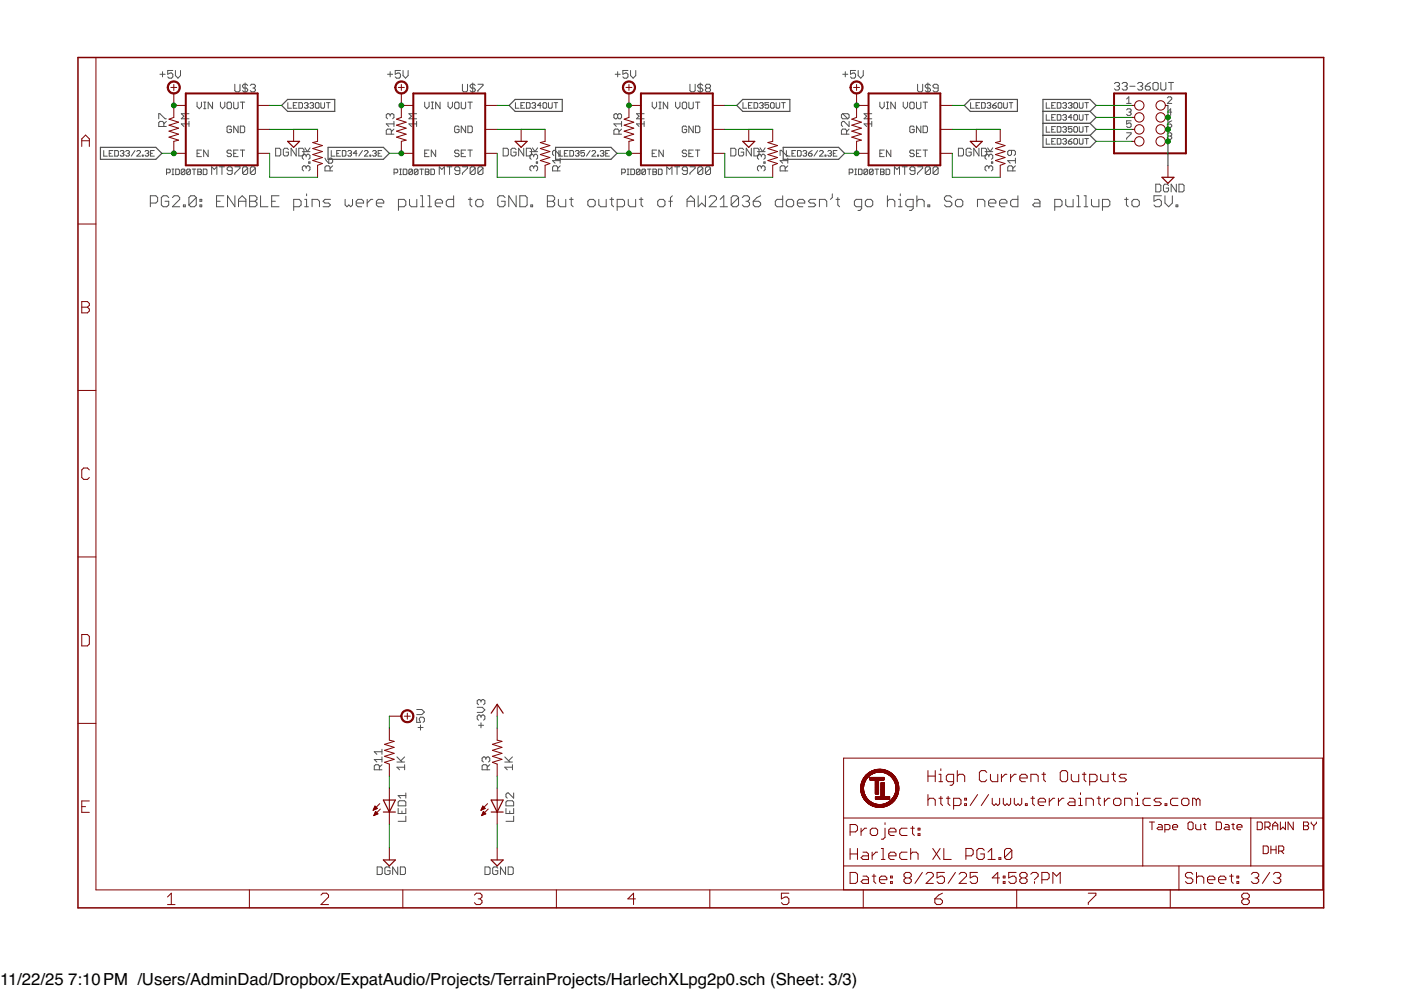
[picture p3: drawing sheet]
<svg xmlns="http://www.w3.org/2000/svg" width="297mm" height="210mm" viewBox="0 0 297 210" stroke-linecap="round" stroke-linejoin="round" font-family="sans-serif">
<defs><g id="words">
<g font-size="3.5">
<text x="0" y="208.9">11/22/25</text>
<text x="14.5" y="208.9">7:10PM /Users/AdminDad/Dropbox/ExpatAudio/Projects/TerrainProjects/HarlechXLpg2p0.sch (Sheet: 3/3)</text>
</g>
</g></defs>
<g fill="none" stroke="#505050" stroke-width=".21">
<path d="M33.9 15.7h1.1M34.5 15.2v1.1M36.6 14.9h-1v.8l.8-.2 .2 .2v.6l-.2 .3h-.6l-.2-.3M37.2 14.9v1.1l.5 .6 .6-.6v-1.1M49.8 17.9v1.3l.3 .3h.5l.3-.3v-1.3M52 17.6v2.1M52.5 18.1l-.3-.2h-.5l-.3 .2v.3l.3 .3h.5l.3 .2v.3l-.3 .3h-.5l-.3-.3M53.1 18.1l.2-.2h.6l.2 .2v.3l-.2 .3M53.6 18.7h.3M53.9 18.7l.2 .2v.3l-.2 .3h-.6l-.2-.3M82.2 15.7h1M82.7 15.2v1.1"/>
<path d="M84.9 14.9h-1.1v.8l.5-.2h.3l.3 .2v.6l-.3 .3h-.5l-.3-.3M85.4 14.9v1.1l.6 .6 .5-.6v-1.1M98 17.9v1.3l.3 .3h.5l.3-.3v-1.3M100.2 17.6v2.1M100.8 18.1l-.3-.2h-.6l-.2 .2v.3l.2 .3h.6l.3 .2v.3l-.3 .3h-.6l-.2-.3M101.3 17.9h1.1v.2l-1.1 1.1v.3M130.4 15.7h1.1M131 15.2v1.1M133.1 14.9h-1v.8l.5-.2h.3l.2 .2v.6l-.2 .3h-.6l-.2-.3M133.7 14.9v1.1l.5 .6 .6-.6v-1.1M146.3 17.9v1.3l.3 .3h.5l.3-.3v-1.3M148.5 17.6v2.1"/>
<path d="M149 18.1l-.3-.2h-.5l-.3 .2v.3l.3 .3h.5l.3 .2v.3l-.3 .3h-.5l-.3-.3M149.8 18.7l-.2-.3v-.3l.2-.2h.6l.2 .2v.3l-.2 .3M149.8 18.7l-.2 .2v.3l.2 .3h.6l.2-.3v-.3l-.2-.2M149.8 18.7h.6M178.7 15.7h1M179.2 15.2v1.1M181.4 14.9h-1.1v.8l.5-.2h.3l.3 .2v.6l-.3 .3h-.5l-.3-.3M181.9 14.9v1.1l.6 .6 .5-.6v-1.1M194.5 17.9v1.3l.3 .3h.6l.2-.3v-1.3M196.7 17.6v2.1M197.3 18.1l-.3-.2h-.6l-.2 .2v.3l.2 .3h.6l.3 .2v.3l-.3 .3h-.6l-.2-.3M198.9 18.7h-.8l-.3-.3v-.3l.3-.2h.5l.3 .2v1.1l-.3 .3h-.5l-.3-.3"/>
<path d="M236.3 17.7l.3-.2h.5l.3 .2v.3l-.3 .3M236.8 18.3h.3M237.1 18.3l.3 .3v.2l-.3 .3h-.5l-.3-.3M237.9 17.7l.3-.2h.5l.3 .2v.3l-.3 .3M238.5 18.3h.2M238.7 18.3l.3 .3v.2l-.3 .3h-.5l-.3-.3M239.5 18.3h1.1M241.2 17.7l.3-.2h.5l.3 .2v.3l-.3 .3M241.7 18.3h.3M242 18.3l.3 .3v.2l-.3 .3h-.5l-.3-.3M242.8 18.3h.8l.3 .3v.2l-.3 .3h-.5l-.3-.3zM243.9 17.5l-.5 .2-.6 .6"/>
<path d="M244.5 17.7l.2-.2h.6l.3 .2v1.1l-.3 .3h-.6l-.2-.3zM246.1 17.5v1.3l.3 .3h.5l.3-.3v-1.3M247.7 17.5h1.1M248.3 17.5v1.6M22 31.9v1.2h.8M23.2 32.5h.3M23.9 31.9h-.7v1.2h.7M24.3 31.9h.6l.2 .2v.8l-.2 .2h-.6zM25.5 32.1l.2-.2h.4l.2 .2-.2 .4M25.9 32.5h.2M26.1 32.5l.2 .2-.2 .4h-.4l-.2-.2M26.6 32.1l.3-.2h.3l.2 .2-.2 .4"/>
<path d="M27.1 32.5h.1M27.2 32.5l.2 .2-.2 .4h-.3l-.3-.2M28.6 31.9l-.8 1.2M29 32.1l.2-.2h.4l.2 .2v.2l-.8 .8h.8M30.2 32.9h.2v.2h-.2zM30.8 32.1l.1-.2h.4l.2 .2-.2 .4M31.1 32.5h.2M31.3 32.5l.2 .2-.2 .4h-.4l-.1-.2M31.9 32.5h.4M32.7 31.9h-.8v1.2h.8M33.7 25.2v-1.1h.2l1.1 1.1h.3M34.7 26.8v-.8l-.2-.3h-.6l-.2 .3v.8h1.6"/>
<path d="M35.3 25.7l-.6 .6M35.3 36.6h.6l.2-.2v-.4l-.2-.1h-.6v1.1M36.5 35.9h.4M36.5 37h.4M36.7 35.9v1.1M37.3 35.9h.5l.2 .1v.8l-.2 .2h-.5zM39.2 36l-.2-.1h-.4l-.2 .1v.8M39.2 36v.8l-.2 .2h-.4l-.2-.2M39.2 36l-.8 .8M40.1 25.7v1.1M40.1 26.3h-1.7l.6 .5M40.1 24.1h-1.7l.6 .5-.6 .6h1.7"/>
<path d="M40.4 36l-.2-.1h-.4l-.2 .1v.8M40.4 36v.8l-.2 .2h-.4l-.2-.2M40.4 36l-.8 .8M40.7 35.9h.8M41.1 35.9v1.1M41.8 21.7v.9l.4 .5 .5-.5v-.9M41.8 32.5h.4M41.9 35.9h.6l.2 .1-.2 .4 .2 .4-.2 .2h-.6zM41.9 36.4h.6M42.7 31.8h-.9v1.4h.9M43.1 35.9h.6l.2 .1v.8l-.2 .2h-.6zM43.2 23.1h.4"/>
<path d="M43.2 21.7h.4M43.4 21.7v1.4M44.1 31.8v1.4l-.9-1.4v1.4M44.9 37v-1.6l.5 .5 .6-.5v1.6M45.1 21.7v1.4l-1-1.4v1.4M46.5 35.4h1.1M46.7 21.7v.9l.5 .5 .5-.5v-.9M47.1 35.4v1.6M48.4 21.7h.4l.3 .2v.9l-.3 .3h-.4l-.3-.3v-.9zM49.1 27l-.3-.3h-.4l-.3 .3v.9l.3 .2h.4l.3-.2v-.5h-.5M49.1 32l-.3-.2h-.4l-.3 .5 .3 .2h.4l.3 .5-.3 .2h-.4l-.3-.2M49.2 36.2h-.8l-.2-.3v-.3l.2-.2h.6l.2 .2v1.1l-.2 .3h-.6l-.2-.3"/>
<path d="M49.6 21.7v1.1l.2 .3h.4l.3-.3v-1.1M49.6 32.5h.4M49.8 35.4h1.1v.2l-1.1 1.1v.3M50.5 26.7v1.4l-.9-1.4v1.4M50.5 31.8h-.9v1.4h.9M50.9 21.7h1M50.9 26.7h.7l.3 .3v.9l-.3 .2h-.7zM50.9 31.8h1M51.4 21.7v1.4M51.4 31.8v1.4M52.5 35.6v1.1l-.3 .3h-.5l-.3-.3M52.5 35.6l-.3-.2h-.5l-.3 .2v1.1"/>
<path d="M52.5 35.6l-1.1 1.1M54.1 35.6v1.1l-.2 .3h-.6l-.2-.3M54.1 35.6l-.2-.2h-.6l-.2 .2v1.1M54.1 35.6l-1 1.1M58.4 31.4h.8l.3 .3v1.1l-.3 .3h-.8zM61 21.8v1.1h.8M61.2 31.7l-.3-.3h-.6l-.2 .3v1.1l.2 .3h.6l.3-.3v-.5h-.6M62.2 22.4h.4M62.8 31.4v1.7l-1.1-1.7v1.7M63 21.8h-.8v1.1h.8M63.4 31.4h.8l.2 .3v1.1l-.2 .3h-.8zM63.4 21.8h.5l.2 .2v.7l-.2 .2h-.5z"/>
<path d="M64.1 32.2h1.6M64.5 22l.2-.2h.4l.2 .2-.2 .4M64.6 31.3l.6 .9 .5-.9M64.9 33l.3-.3h.2l.3 .3v.5l-.3 .3M64.9 35.4l-.3-.2h-.2l-.3 .2v.6l.3 .2M64.9 33l-.3-.3h-.2l-.3 .3v.5l.3 .3M64.9 35.4l.3-.2h.2l.3 .2v.6l-.3 .2M64.9 33v.3M64.9 35.4v.3M64.9 22.4h.2M65.1 22.4l.2 .1-.2 .4h-.4l-.2-.2M65.4 34.3h.3v.3h-.3z"/>
<path d="M65.7 22l.2-.2h.4l.2 .2-.2 .4M66.1 22.4h.2M66.3 22.4l.2 .1-.2 .4h-.4l-.2-.2M67.1 21.8h.4l.1 .2v.7l-.1 .2h-.4l-.2-.2v-.7zM68 21.8v.9l.2 .2h.4l.2-.2v-.9M68.9 33.5l.8 1.1M69.2 21.8h.8M69.6 21.8v1.1M69.7 33.8l.3-.3h.3l.2 .3v.5l-.2 .3h-.6zM70 36.2v-.8l-.3-.2h-.5l-.3 .2v.8h1.6M70.2 31.9v1.2h.8M70.5 35.2l-.5 .5"/>
<path d="M71.4 32.5h.4M72.2 31.9h-.8v1.2h.8M72.6 31.9h.6l.1 .2v.8l-.1 .2h-.6zM73.7 32.1l.2-.2h.4l.2 .2-.2 .4M74.1 32.5h.2M74.3 32.5l.2 .2-.2 .4h-.4l-.2-.2M75.7 32.5h-.8l.6-.6v1.2M76.9 31.9l-.8 1.2M77.3 32.1l.1-.2h.4l.2 .2v.2l-.7 .8h.7M78.4 32.9h.2v.2h-.2zM79 32.1l.2-.2h.4l.2 .2-.2 .4M79.4 32.5h.2"/>
<path d="M79.6 32.5l.2 .2-.2 .4h-.4l-.2-.2M80.2 32.5h.4M80.9 31.9h-.7v1.2h.7M82.7 24.4l.3-.3h.2l.3 .3v.5l-.3 .3M82.7 24.4l-.3-.3h-.2l-.3 .3v.5l.3 .3M82.7 24.4v.2M83 28.4v-.8l-.3-.2h-.5l-.3 .2v.8h1.6M83.5 25.7v1.1M83.5 26.3h-1.6l.5 .5M83.5 27.4l-.5 .5M83.5 36.6h.6l.2-.2v-.4l-.2-.1h-.6v1.1M84.7 35.9h.4"/>
<path d="M84.7 37h.4M84.9 35.9v1.1M85.5 35.9h.6l.2 .1v.8l-.2 .2h-.6zM87.4 36l-.2-.1h-.3l-.2 .1v.8M87.4 36v.8l-.2 .2h-.3l-.2-.2M87.4 36l-.7 .8M88.3 26.3h-1.6l.5 .5M88.3 24.1h-1.6l.5 .5-.5 .6h1.6M88.3 25.7v1.1M88.6 36l-.2-.1h-.4l-.2 .1v.8M88.6 36v.8l-.2 .2h-.4l-.2-.2M88.6 36l-.8 .8"/>
<path d="M89 35.9h.8M89.4 35.9v1.1M90 21.7v.9l.5 .5 .5-.5v-.9M90 32.5h.5M90.2 35.9h.6l.2 .1-.2 .4 .2 .4-.2 .2h-.6zM90.2 36.4h.6M91 31.8h-1v1.4h1M91.4 35.9h.5l.2 .1v.8l-.2 .2h-.5zM91.4 23.1h.5M91.4 21.7h.5M91.7 21.7v1.4M92.4 31.8v1.4l-1-1.4v1.4"/>
<path d="M93.1 37v-1.6l.6 .5 .5-.5v1.6M93.3 21.7v1.4l-.9-1.4v1.4M94.8 35.4h1M95 21.7v.9l.5 .5 .4-.5v-.9M95.3 35.4v1.6M96.6 21.7h.5l.2 .2v.9l-.2 .3h-.5l-.2-.3v-.9zM97.3 27l-.2-.3h-.5l-.2 .3v.9l.2 .2h.5l.2-.2v-.5h-.4M97.3 32l-.2-.2h-.5l-.2 .2 .2 .5h.5l.2 .2-.2 .5h-.5l-.2-.2M97.5 36.2h-.8l-.3-.3v-.3l.3-.2h.5l.3 .2v1.1l-.3 .3h-.5l-.3-.3M97.8 21.7v1.1l.2 .3h.5l.2-.3v-1.1M97.8 32.5h.5M98 35.4h1.1v.2l-1.1 1.1v.3"/>
<path d="M98.7 31.8h-.9v1.4h.9M98.7 26.7v1.4l-.9-1.4v1.4M99.2 21.7h.9M99.2 26.7h.7l.2 .3v.9l-.2 .2h-.7zM99.2 31.8h.9M99.7 21.7v1.4M99.7 31.8v1.4M100.8 35.6l-.3-.2h-.6l-.2 .2v1.1M100.8 35.6v1.1l-.3 .3h-.6l-.2-.3M100.8 35.6l-1.1 1.1M102.4 35.6v1.1l-.3 .3h-.5l-.3-.3M102.4 35.6l-.3-.2h-.5l-.3 .2v1.1"/>
<path d="M102.4 35.6l-1.1 1.1M106.7 31.4h.8l.3 .3v1.1l-.3 .3h-.8zM109.3 21.8v1.1h.7M109.4 31.7l-.3-.3h-.5l-.3 .3v1.1l.3 .3h.5l.3-.3v-.5h-.5M110.4 22.4h.4M111 31.4v1.7l-1-1.7v1.7M111.2 21.8h-.8v1.1h.8M111.6 31.4h.8l.3 .3v1.1l-.3 .3h-.8zM111.6 21.8h.6l.2 .2v.7l-.2 .2h-.6zM112.4 32.2h1.6M112.8 22l.2-.2h.4l.2 .2-.2 .4M112.9 31.3l.5 .9 .6-.9"/>
<path d="M113.2 35.4l-.3-.2h-.3l-.2 .2v.6l.2 .2M113.2 35.4l.2-.2h.3l.3 .2v.6l-.3 .2M113.2 33l-.3-.3h-.3l-.2 .3v.5l.2 .3M113.2 33l.2-.3h.3l.3 .3v.5l-.3 .3M113.2 33v.3M113.2 35.4v.3M113.2 22.4h.2M113.4 22.4l.2 .1-.2 .4h-.4l-.2-.2M113.7 34.3h.3v.3h-.3zM114.7 22.4h-.7l.5-.6v1.1M115.3 21.8h.4l.2 .2v.7l-.2 .2h-.4l-.2-.2v-.7zM116.3 21.8v.9l.2 .2h.4l.2-.2v-.9"/>
<path d="M117.5 21.8h.7M117.9 21.8v1.1M118.2 36.2v-.8l-.2-.2h-.6l-.2 .2v.8h1.6M118.5 31.9v1.2h.8M118.8 31.9v1.1l-1.1-1.1h-.3l-.2 .3v.5l.2 .3M118.8 35.2l-.6 .5M118.8 34.1h-1.6l.5 .5M118.8 33.5v1.1M119.7 32.5h.3M120.4 31.9h-.7v1.2h.7M120.8 31.9h.6l.2 .2v.8l-.2 .2h-.6zM122 32.1l.2-.2h.4l.2 .2-.2 .4"/>
<path d="M122.4 32.5h.2M122.6 32.5l.2 .2-.2 .4h-.4l-.2-.2M123.9 31.9h-.7v.6l.3-.2 .4 .2v.4l-.2 .2h-.3l-.2-.2M125.1 31.9l-.8 1.2M125.5 32.1l.2-.2h.4l.2 .2v.2l-.8 .8h.8M126.7 32.9h.2v.2h-.2zM127.3 32.1l.1-.2h.4l.2 .2-.2 .4M127.6 32.5h.2M127.8 32.5l.2 .2-.2 .4h-.4l-.1-.2M128.4 32.5h.4M129.2 31.9h-.8v1.2h.8M131 24.4l-.3-.3h-.3l-.2 .3v.5l.2 .3h.3l.3-.3"/>
<path d="M131 24.4l.2-.3h.3l.3 .3v.5l-.3 .3h-.3l-.2-.3M131 24.4v.5M131.2 28.4v-.8l-.2-.2h-.6l-.2 .2v.8h1.6M131.8 26.3h-1.6l.5 .5M131.8 27.4l-.6 .5M131.8 25.7v1.1M131.8 36.6h.6l.2-.2v-.4l-.2-.1h-.6v1.1M133 35.9h.4M133 37h.4M133.2 35.9v1.1M133.8 35.9h.5l.2 .1v.8l-.2 .2h-.5zM135.7 36l-.2-.1h-.4l-.2 .1v.8"/>
<path d="M135.7 36v.8l-.2 .2h-.4l-.2-.2M135.7 36l-.8 .8M136.6 26.3h-1.6l.5 .5M136.6 24.1h-1.6l.5 .5-.5 .6h1.6M136.6 25.7v1.1M136.9 36l-.2-.1h-.4l-.2 .1v.8M136.9 36v.8l-.2 .2h-.4l-.2-.2M136.9 36l-.8 .8M137.3 35.9h.7M137.6 35.9v1.1M138.3 21.7v.9l.4 .5 .5-.5v-.9M138.3 32.5h.4"/>
<path d="M138.4 35.9h.6l.2 .1-.2 .4 .2 .4-.2 .2h-.6zM138.4 36.4h.6M139.2 31.8h-.9v1.4h.9M139.6 35.9h.6l.2 .1v.8l-.2 .2h-.6zM139.7 23.1h.5M139.7 21.7h.5M139.9 21.7v1.4M140.6 31.8v1.4l-.9-1.4v1.4M141.4 37v-1.6l.5 .5 .6-.5v1.6M141.6 21.7v1.4l-1-1.4v1.4M143 35.4h1.1M143.2 21.7v.9l.5 .5 .5-.5v-.9"/>
<path d="M143.6 35.4v1.6M144.9 21.7h.5l.2 .2v.9l-.2 .3h-.5l-.2-.3v-.9zM145.6 27l-.2-.3h-.5l-.2 .3v.9l.2 .2h.5l.2-.2v-.5h-.5M145.6 32l-.2-.2h-.5l-.2 .5 .2 .2h.5l.2 .5-.2 .2h-.5l-.2-.2M145.7 36.2h-.8l-.2-.3v-.3l.2-.2h.6l.2 .2v1.1l-.2 .3h-.6l-.2-.3M146 21.7v1.1l.3 .3h.4l.3-.3v-1.1M146 32.5h.5M146.3 35.4h1.1v.2l-1.1 1.1v.3M147 31.8h-1v1.4h1M147 26.7v1.4l-1-1.4v1.4M147.4 21.7h1M147.4 26.7h.7l.3 .3v.9l-.3 .2h-.7z"/>
<path d="M147.4 31.8h1M147.9 21.7v1.4M147.9 31.8v1.4M149 35.6v1.1l-.3 .3h-.5l-.3-.3M149 35.6l-.3-.2h-.5l-.3 .2v1.1M149 35.6l-1.1 1.1M150.6 35.6l-.2-.2h-.6l-.2 .2v1.1M150.6 35.6v1.1l-.2 .3h-.6l-.2-.3M150.6 35.6l-1 1.1M154.9 31.4h.9l.2 .3v1.1l-.2 .3h-.9zM157.5 21.8v1.1h.8M157.7 31.7l-.3-.3h-.6l-.2 .3v1.1l.2 .3h.6l.3-.3v-.5h-.6"/>
<path d="M158.7 22.4h.4M159.3 31.4v1.7l-1.1-1.7v1.7M159.5 21.8h-.8v1.1h.8M159.9 31.4h.8l.2 .3v1.1l-.2 .3h-.8zM159.9 21.8h.5l.3 .2v.7l-.3 .2h-.5zM160.6 32.2h1.6M161 22l.2-.2h.4l.2 .2-.2 .4M161.1 31.3l.6 .9 .5-.9M161.4 35.4l-.3-.2h-.2l-.3 .2v.6l.3 .2M161.4 35.4l.3-.2h.2l.3 .2v.6l-.3 .2M161.4 33l-.3-.3h-.2l-.3 .3v.5l.3 .3M161.4 33l.3-.3h.2l.3 .3v.5l-.3 .3"/>
<path d="M161.4 33v.3M161.4 35.4v.3M161.4 22.4h.2M161.6 22.4l.2 .1-.2 .4h-.4l-.2-.2M161.9 34.3h.3v.3h-.3zM163 21.8h-.8v.6l.4-.2 .4 .2v.3l-.2 .2h-.4l-.2-.2M163.4 22l.2-.2h.4l.1 .2v.7l-.1 .2h-.4l-.2-.2zM164.5 21.8v.9l.2 .2h.4l.2-.2v-.9M165.4 33v-1.1h.3l1.1 1.1h.2M165.7 21.8h.8M166.1 21.8v1.1M166.5 36.2v-.8l-.3-.2h-.5l-.3 .2v.8h1.6"/>
<path d="M166.7 31.9v1.2h.8M167 34.1h-1.6l.5 .5M167 35.2l-.5 .5M167 33.5v1.1M167.9 32.5h.4M168.7 31.9h-.8v1.2h.8M169.1 31.9h.6l.2 .2v.8l-.2 .2h-.6zM170.2 32.1l.2-.2h.4l.2 .2-.2 .4M170.6 32.5h.2M170.8 32.5l.2 .2-.2 .4h-.4l-.2-.2M171.4 32.5h.6l.2 .4-.2 .2h-.4l-.2-.2zM172.2 31.9l-.8 .6"/>
<path d="M173.4 31.9l-.8 1.2M173.8 32.1l.1-.2h.4l.2 .2v.2l-.7 .8h.7M174.9 32.9h.2v.2h-.2zM175.5 32.1l.2-.2h.4l.2 .2-.2 .4M175.9 32.5h.2M176.1 32.5l.2 .2-.2 .4h-.4l-.2-.2M176.7 32.5h.4M177.5 31.9h-.8v1.2h.8M178.7 24.1l-.3 .3v.5l.3 .3h1M178.7 24.1h1l.3 .3v.5l-.3 .3M178.7 24.1l1 1.1M179.5 28.4v-.8l-.3-.2h-.5l-.3 .2v.8h1.6"/>
<path d="M180 25.7v1.1l-1.1-1.1h-.2l-.3 .3v.5l.3 .3M180 27.4l-.5 .5M180 36.6h.6l.2-.2v-.4l-.2-.1h-.6v1.1M181.2 35.9h.4M181.2 37h.4M181.4 35.9v1.1M182 35.9h.6l.2 .1v.8l-.2 .2h-.6zM184 36l-.3-.1h-.3l-.2 .1v.8M184 36v.8l-.3 .2h-.3l-.2-.2M184 36l-.8 .8M184.8 26.3h-1.6l.5 .5M184.8 24.1h-1.6l.5 .5-.5 .6h1.6"/>
<path d="M184.8 25.7v1.1M185.1 36l-.2-.1h-.4l-.2 .1v.8M185.1 36v.8l-.2 .2h-.4l-.2-.2M185.1 36l-.8 .8M185.5 35.9h.8M185.9 35.9v1.1M186.5 21.7v.9l.5 .5 .5-.5v-.9M186.5 32.5h.5M186.7 35.9h.6l.2 .1-.2 .4 .2 .4-.2 .2h-.6zM186.7 36.4h.6M187.5 31.8h-1v1.4h1M187.9 35.9h.5l.2 .1v.8l-.2 .2h-.5z"/>
<path d="M187.9 23.1h.5M187.9 21.7h.5M188.2 21.7v1.4M188.9 31.8v1.4l-1-1.4v1.4M189.6 37v-1.6l.6 .5 .5-.5v1.6M189.8 21.7v1.4l-.9-1.4v1.4M191.3 35.4h1.1M191.5 21.7v.9l.5 .5 .4-.5v-.9M191.8 35.4v1.6M193.1 21.7h.5l.2 .2v.9l-.2 .3h-.5l-.2-.3v-.9zM193.8 32l-.2-.2h-.5l-.2 .5 .2 .2h.5l.2 .5-.2 .2h-.5l-.2-.2M193.8 27l-.2-.3h-.5l-.2 .3v.9l.2 .2h.5l.2-.2v-.5h-.4"/>
<path d="M194 36.2h-.8l-.3-.3v-.3l.3-.2h.5l.3 .2v1.1l-.3 .3h-.5l-.3-.3M194.3 21.7v1.1l.2 .3h.5l.2-.3v-1.1M194.3 32.5h.5M194.5 35.4h1.1v.2l-1.1 1.1v.3M195.2 31.8h-.9v1.4h.9M195.2 26.7v1.4l-.9-1.4v1.4M195.7 21.7h.9M195.7 26.7h.7l.2 .3v.9l-.2 .2h-.7zM195.7 31.8h.9M196.2 21.7v1.4M196.2 31.8v1.4M197.3 35.6v1.1l-.3 .3h-.6l-.2-.3"/>
<path d="M197.3 35.6l-.3-.2h-.6l-.2 .2v1.1M197.3 35.6l-1.1 1.1M198.9 35.6v1.1l-.3 .3h-.5l-.3-.3M198.9 35.6l-.3-.2h-.5l-.3 .2v1.1M198.9 35.6l-1.1 1.1M203.2 31.4h.8l.3 .3v1.1l-.3 .3h-.8zM205.8 21.8v1.1h.8M205.9 31.7l-.3-.3h-.5l-.3 .3v1.1l.3 .3h.5l.3-.3v-.5h-.5M206.9 22.4h.4M207.6 31.4v1.7l-1.1-1.7v1.7M207.7 21.8h-.8v1.1h.8M208.1 31.4h.8l.3 .3v1.1l-.3 .3h-.8z"/>
<path d="M208.1 21.8h.6l.2 .2v.7l-.2 .2h-.6zM208.9 32.2h1.6M209.3 22l.2-.2h.4l.2 .2-.2 .4M209.4 31.3l.5 .9 .6-.9M209.7 35.4l-.3-.2h-.3l-.2 .2v.6l.2 .2M209.7 35.4l.2-.2h.3l.3 .2v.6l-.3 .2M209.7 33l-.3-.3h-.3l-.2 .3v.5l.2 .3M209.7 33l.2-.3h.3l.3 .3v.5l-.3 .3M209.7 33v.3M209.7 35.4v.3M209.7 22.4h.2M209.9 22.4l.2 .1-.2 .4h-.4l-.2-.2"/>
<path d="M210.2 34.3h.3v.3h-.3zM210.5 22.4h.5l.2 .3-.2 .2h-.3l-.2-.2zM211.2 21.8l-.7 .6M211.8 21.8h.4l.2 .2v.7l-.2 .2h-.4l-.2-.2v-.7zM212.8 21.8v.9l.2 .2h.4l.2-.2v-.9M214 21.8h.7M214.4 21.8v1.1M214.5 31.9v.8l-.3 .3h-.3l-.2-.3v-.5l.2-.3h1.1l.3 .3v.5l-.3 .3M214.7 36.2v-.8l-.2-.2h-.6l-.2 .2v.8h1.6M215.3 34.1h-1.6l.5 .5M215.3 35.2l-.6 .5M215.3 33.5v1.1"/>
<path d="M221.8 21.8v1.1h.8M221.8 24.3v1.2h.8M221.8 26.8v1.2h.8M221.8 29.4v1.2h.8M223 27.4h.4M223 22.4h.4M223 24.9h.4M223 30h.4M223.8 26.8h-.8v1.2h.8M223.8 21.8h-.8v1.1h.8M223.8 24.3h-.8v1.2h.8M223.8 29.4h-.8v1.2h.8"/>
<path d="M224.2 26.8h.5l.2 .3v.7l-.2 .2h-.5zM224.2 21.8h.5l.2 .2v.7l-.2 .2h-.5zM224.2 24.3h.5l.2 .2v.8l-.2 .2h-.5zM224.2 29.4h.5l.2 .2v.8l-.2 .2h-.5zM225.3 27.1l.2-.3h.4l.2 .3-.2 .3M225.3 22l.2-.2h.4l.2 .2-.2 .4M225.3 24.5l.2-.2h.4l.2 .2-.2 .4M225.3 29.6l.2-.2h.4l.2 .2-.2 .4M225.7 27.4h.2M225.7 22.4h.2M225.7 24.9h.2M225.7 30h.2"/>
<path d="M225.9 22.4l.2 .1-.2 .4h-.4l-.2-.2M225.9 24.9l.2 .2-.2 .4h-.4l-.2-.2M225.9 27.4l.2 .2-.2 .4h-.4l-.2-.2M225.9 30l.2 .2-.2 .4h-.4l-.2-.2M226.5 22l.2-.2h.4l.2 .2-.2 .4M226.5 30h.6l.2 .4-.2 .2h-.4l-.2-.2zM226.9 22.4h.2M227.1 22.4l.2 .1-.2 .4h-.4l-.2-.2M227.3 26.8h-.8v.6l.4-.2 .4 .2v.4l-.2 .2h-.4l-.2-.2M227.3 24.9h-.8l.6-.6v1.2M227.3 29.4l-.8 .6M227.9 26.8h.4l.2 .3v.7l-.2 .2h-.4l-.2-.2v-.7z"/>
<path d="M227.9 21.8h.4l.2 .2v.7l-.2 .2h-.4l-.2-.2v-.7zM227.9 24.3h.4l.2 .2v.8l-.2 .2h-.4l-.2-.2v-.8zM227.9 29.4h.4l.2 .2v.8l-.2 .2h-.4l-.2-.2v-.8zM228.8 21.8v.9l.2 .2h.4l.2-.2v-.9M228.8 24.3v1l.2 .2h.4l.2-.2v-1M228.8 26.8v1l.2 .2h.4l.2-.2v-1M228.8 29.4v1l.2 .2h.4l.2-.2v-1M230 26.8h.8M230 21.8h.8M230 24.3h.8M230 29.4h.8M230.4 21.8v1.1"/>
<path d="M230.4 24.3v1.2M230.4 26.8v1.2M230.4 29.4v1.2M238.9 28.2h.9v.2l-.9 .9v.2M238.9 23.3l.2-.2h.5l.2 .2-.2 .5M238.9 21l.4-.5v1.4M238.9 21.9h.9M239.3 23.8h.3M239.6 23.8l.2 .2-.2 .5h-.5l-.2-.3M239.8 25.6h-.9v.7l.4-.2h.3l.2 .2v.5l-.2 .2h-.5l-.2-.2M245 39.1h.9l.2 .2v1.1l-.2 .3h-.9zM247.5 26.3h.7l.2 .5-.2 .2h-.5l-.2-.2z"/>
<path d="M247.5 20.8l.2-.3h.5l.2 .3v.2l-.9 .9h.9M247.7 28.9l-.2-.3 .2-.4h.5l.2 .2-.2 .5M247.7 28.9l-.2 .2 .2 .4h.5l.2-.2-.2-.4M247.7 28.9h.5M247.8 39.3l-.3-.2h-.5l-.3 .2v1.1l.3 .3h.5l.3-.3v-.5h-.6M248.4 23.8h-.9l.7-.7v1.4M248.4 25.6l-.9 .7M249.4 39.1v1.6l-1.1-1.6v1.6M250 39.1h.8l.2 .2v1.1l-.2 .3h-.8zM31.9 43.1h1.1l.4-.4v-.8l-.4-.4h-1.1v2.3M35.8 41.9l-.4-.4h-.8l-.4 .4v1.6l.4 .3h.8l.4-.3v-.8h-.8M36.6 41.9l.3-.4h.8l.4 .4v.4l-1.5 1.5h1.5"/>
<path d="M38.9 43.5h.4v.3h-.4zM41.6 41.9l-.4-.4h-.8l-.4 .4v1.6M41.6 41.9v1.6l-.4 .3h-.8l-.4-.3M41.6 41.9l-1.6 1.6M42.4 43.5h.4v.3h-.4zM42.4 42.3h.4v.4h-.4zM45.9 42.7h.8M47.5 41.5h-1.6v2.3h1.6M49.8 41.5v2.3l-1.6-2.3v2.3M50.6 42.7h1.5M50.6 43.8v-1.5l.8-.8 .7 .8v1.5M52.9 41.5h1.2l.4 .4v.4l-.4 .4 .4 .4v.4l-.4 .3h-1.2z"/>
<path d="M52.9 42.7h1.2M55.2 41.5v2.3h1.6M57.6 42.7h.8M59.2 41.5h-1.6v2.3h1.6M62.3 43.8h1.1l.4-.3v-.8l-.4-.4h-1.1v2.3M64.6 43.8h.8M64.6 42.3h.4v1.5M65 41.1v.4M66.2 43.8v-1.5h1.1l.4 .4v1.1M70.1 42.3h-1.2l-.4 .4 .4 .4h.8l.4 .4-.4 .3h-1.2M73.2 42.3v1.2l.4 .3 .4-.3 .4 .3 .3-.3v-1.2M75.5 43.1h1.6v-.4l-.4-.4h-.8l-.4 .4v.8l.4 .3h.8"/>
<path d="M77.9 42.3v1.5M79 42.3h-.4l-.7 .8M79.8 43.1h1.6v-.4l-.4-.4h-.8l-.4 .4v.8l.4 .3h.8M84.5 43.8h1.2l.3-.3v-.8l-.3-.4h-1.2v2.3M86.8 42.3v1.2l.4 .3h1.2v-1.5M89.2 41.5h.4v2.3M89.2 43.8h.7M90.7 41.5h.4v2.3M90.7 43.8h.8M92.3 43.1h1.5v-.4l-.3-.4h-.8l-.4 .4v.8l.4 .3h.8M96.2 41.5v2.3h-1.2l-.4-.3v-.8l.4-.4h1.2M99.3 42.3h.8"/>
<path d="M99.7 41.9v1.6l.4 .3M101.2 42.3h.8l.4 .4v.8l-.4 .3h-.8l-.3-.3v-.8zM107.1 41.9l-.4-.4h-.8l-.4 .4v1.6l.4 .3h.8l.4-.3v-.8h-.8M109.4 41.5v2.3l-1.5-2.3v2.3M110.2 41.5h1.2l.4 .4v1.6l-.4 .3h-1.2zM112.5 43.5h.4v.3h-.4zM116.1 41.5h1.1l.4 .4v.4l-.4 .4 .4 .4v.4l-.4 .3h-1.1zM116.1 42.7h1.1M118.4 42.3v1.2l.4 .3h1.2v-1.5M120.7 42.3h.8M121.1 41.9v1.6l.4 .3M125 42.3h.8l.4 .4v.8l-.4 .3h-.8l-.4-.3v-.8z"/>
<path d="M127 42.3v1.2l.4 .3h1.1v-1.5M129.3 42.3h.8M129.7 41.9v1.6l.4 .3M130.9 43.8h1.1l.4-.3v-.8l-.4-.4h-1.1v2.3M133.2 42.3v1.2l.4 .3h1.2v-1.5M135.5 42.3h.8M135.9 41.9v1.6l.4 .3M139.8 42.3h.8l.4 .4v.8l-.4 .3h-.8l-.4-.3v-.8zM141.8 42.7h.8M142.6 41.5l-.4 .4v1.9M145.7 42.7h1.5M145.7 43.8v-1.5l.8-.8 .7 .8v1.5"/>
<path d="M148 41.5v2.3l.8-.7 .8 .7v-2.3M150.3 41.9l.4-.4h.8l.4 .4v.4l-1.6 1.5h1.6M152.7 43.8h1.5M152.7 42.3l.8-.8v2.3M156.6 41.9l-.4-.4h-.8l-.4 .4v1.6M156.6 41.9v1.6l-.4 .3h-.8l-.4-.3M156.6 41.9l-1.6 1.6M157.4 41.9l.4-.4h.7l.4 .4v.4l-.4 .4M158.1 42.7h.4M158.5 42.7l.4 .4v.4l-.4 .3h-.7l-.4-.3M159.7 42.7h1.2l.4 .4v.4l-.4 .3h-.8l-.4-.3zM161.3 41.5l-.8 .4-.8 .8"/>
<path d="M165.9 41.5v2.3h-1.1l-.4-.3v-.8l.4-.4h1.1M167.1 42.3h.8l.4 .4v.8l-.4 .3h-.8l-.4-.3v-.8zM169.1 43.1h1.5v-.4l-.4-.4h-.8l-.3 .4v.8l.3 .3h.8M173 42.3h-1.2l-.4 .4 .4 .4h.8l.4 .4-.4 .3h-1.2M173.7 43.8v-1.5h1.2l.4 .4v1.1M176.5 41.1v.8l-.4 .4M177.2 42.3h.8M177.6 41.9v1.6l.4 .3M182.7 43.8h-1.2l-.4-.3v-.8l.4-.4h1.2v1.9l-.4 .4h-.4M183.5 42.7l.4-.4h.7l.4 .4v.8l-.4 .3h-.7l-.4-.3zM188.2 42.7l.4-.4h.7l.4 .4v1.1M188.2 41.5v2.3"/>
<path d="M190.5 43.8h.8M190.5 42.3h.4v1.5M190.9 41.1v.4M193.6 43.8h-1.2l-.4-.3v-.8l.4-.4h1.2v1.9l-.4 .4h-.4M194.4 42.7l.4-.4h.8l.3 .4v1.1M194.4 41.5v2.3M196.7 43.5h.4v.3h-.4zM201.8 41.9l-.4-.4h-.8l-.4 .4v.4l.4 .4h.8l.4 .4v.4l-.4 .3h-.8l-.4-.3M203 42.3h.8l.3 .4v.8l-.3 .3h-.8l-.4-.3v-.8zM207.2 43.8v-1.5h1.2l.4 .4v1.1M209.6 43.1h1.5v-.4l-.3-.4h-.8l-.4 .4v.8l.4 .3h.8M211.9 43.1h1.6v-.4l-.4-.4h-.8l-.4 .4v.8l.4 .3h.8"/>
<path d="M215.8 41.5v2.3h-1.1l-.4-.3v-.8l.4-.4h1.1M219.3 42.3h.8l.4 .4v1.1h-1.2l-.4-.3 .4-.4h1.2M223.6 43.8h1.2l.4-.3v-.8l-.4-.4h-1.2v2.3M226 42.3v1.2l.4 .3h1.1v-1.5M228.3 41.5h.4v2.3M228.3 43.8h.8M229.8 41.5h.5v2.3M229.8 43.8h.8M231.4 42.3v1.2l.4 .3h1.2v-1.5M233.7 43.8h1.2l.4-.3v-.8l-.4-.4h-1.2v2.3M238.4 42.3h.8M238.8 41.9v1.6l.4 .3"/>
<path d="M240.4 42.3h.8l.4 .4v.8l-.4 .3h-.8l-.4-.3v-.8zM246.2 41.5h-1.5v1.2l.7-.4h.4l.4 .4v.8l-.4 .3h-.8l-.3-.3M247 41.5v1.6l.8 .7 .8-.7v-1.6M249.3 43.5h.4v.3h-.4zM81 158.9v1M81 159.4h-1.6l.5 .5M88.3 152.1v1.1h.9l-.3-.6v-.3l.3-.2h.5l.3 .2v.6l-.3 .3M88.3 150.4h1.1l.6 .6-.6 .5h-1.1M88.6 154.2h1.1M89.2 153.7v1.1M101.2 150h1.1l.5 .5-.5 .5h-1.1M101.5 153.8h1"/>
<path d="M102 148.6v.3M102 151.9v.2M102 153.2v1.1M102 151.9l-.3-.3h-.2l-.3 .3v.5l.3 .3M102 148.6l-.3-.3h-.2l-.3 .3v.5l.3 .3M102 151.9l.3-.3h.2l.3 .3v.5l-.3 .3M102 148.6l.3-.3h.2l.3 .3v.5l-.3 .3M80.4 163.2v-.8l-.2-.3h-.6l-.2 .3v.8h1.6M81 162.1l-.6 .6M81 161h-1.6l.5 .6M81 160.5v1.1M84.2 161.6h1.6"/>
<path d="M84.2 160.5l1 1.1M84.4 170.1l.3-.3h1.1l.2 .3v.8h-1.6zM84.4 171.4v1.1h1.6v-1.1M85.2 172v.5M85.8 162.7h-1.6l.5 .5M85.8 162.1v1.1M85.8 160.5l-.8 .8M86 168.1v1.1M86 173v1.1h-1.6M86 168.7h-1.6l.6 .5M103 160.8l-.2-.3h-.3l-.3 .3v.5l.3 .3M103 160.8l.3-.3h.3l.2 .3v.5l-.2 .3"/>
<path d="M103 160.8v.2M103.3 163.2v-.8l-.3-.3h-.5l-.3 .3v.8h1.6M103.8 162.1l-.5 .6M107 161.6h1.6M107 160.5l1.1 1.1M107.3 171.4v1.1h1.6v-1.1M107.3 170.1l.2-.3h1.1l.3 .3v.8h-1.6zM108.1 172v.5M108.6 162.7h-1.6l.5 .5M108.6 162.1v1.1M108.6 160.5l-.8 .8M108.9 173v1.1h-1.6"/>
<path d="M108.9 168.1v1.1l-1.1-1.1h-.3l-.2 .3v.6l.2 .2M80 183.8h.8l.2 .3v1.1l-.2 .2h-.8zM82.7 184.1l-.3-.3h-.5l-.3 .3v1.1l.3 .2h.5l.3-.2v-.6h-.6M84.3 183.8v1.6l-1.1-1.6v1.6M84.9 183.8h.8l.3 .3v1.1l-.3 .2h-.8zM102.8 183.8h.8l.3 .3v1.1l-.3 .2h-.8zM105.5 184.1l-.2-.3h-.6l-.2 .3v1.1l.2 .2h.6l.2-.2v-.6h-.5M107.2 183.8v1.6l-1.1-1.6v1.6M107.7 183.8h.8l.3 .3v1.1l-.3 .2h-.8z"/>
</g>
<g fill="none" stroke="#505050" stroke-width=".25">
<path d="M21.3 31.2h11.7l1.3 1.3-1.3 1.3h-11.7zM59.7 22.4l1.3-1.3h10v2.5h-10zM69.6 31.2h11.7l1.2 1.3-1.2 1.3h-11.7zM109.2 21.1h10v2.5h-10l-1.3-1.2zM117.8 31.2h11.7l1.3 1.3-1.3 1.3h-11.7zM157.5 21.1h10v2.5h-10l-1.3-1.2zM166.1 31.2h11.7l1.3 1.3-1.3 1.3h-11.7zM205.7 21.1h10v2.5h-10l-1.3-1.2zM221.1 23.6h10M221.1 26.2h10M221.1 28.7h10M231.1 23.6l1.3-1.2-1.3-1.3h-10v10.1h10l1.3-1.2-1.3-1.3"/>
<path d="M231.1 23.6l1.3 1.3-1.3 1.3M231.1 26.2l1.3 1.2-1.3 1.3"/>
</g>
<path d="M16.5 12.2h264.1v180.3h-264.1z" fill="none" stroke="#800000" stroke-width=".32"/>
<g fill="none" stroke="#800000" stroke-width=".21">
<path d="M20.3 12.2v176.5h260.3M36.2 18.5h1.3M36.9 19.8v5.1l-1.1 .4 2.1 .6-2.1 .6 2.1 .7-2.1 .6 2.1 .6-2.1 .7 2.1 .6-1 .3v2.5h2.5M36.9 17.9v1.3M84.5 18.5h1.2M85.1 19.8v5.1l-1 .4 2 .6-2 .6 2 .7-2 .6 2 .6-2 .7 2 .6-1 .3v2.5h2.5M85.1 17.9v1.3M132.7 18.5h1.3M133.3 19.8v5.1l-1 .4 2.1 .6-2.1 .6 2.1 .7-2.1 .6 2.1 .6-2.1 .7 2.1 .6-1.1 .3v2.5h2.6M133.3 17.9v1.3M181 18.5h1.2M181.6 19.8v5.1l-1 .4 2 .6-2 .6 2 .7-2 .6 2 .6-2 .7 2 .6-1 .3v2.5h2.5"/>
<path d="M181.6 17.9v1.3M17.3 31.1v-1.7l.8-.8 .8 .8v1.7M17.3 29.8h1.6M36.9 22.4h2.5M54.6 22.4h2.6M54.6 27.4h2.6M54.6 32.5h2.6M62.3 27.4v2.6M67.3 27.4v2.6l-1 .2 2 .7-2 .6 2 .6-2 .7 2 .6-2 .6 2 .7-1 .4v2.5M85.1 22.4h2.5M102.9 22.4h2.5M102.9 27.4h2.5"/>
<path d="M102.9 32.5h2.5M110.5 27.4v2.6M115.6 27.4v2.6l-1 .2 2 .7-2 .6 2 .6-2 .7 2 .6-2 .6 2 .7-1 .4v2.5M133.3 22.4h2.6M151.1 22.4h2.6M151.1 27.4h2.6M151.1 32.5h2.6M158.7 27.4v2.6M163.8 27.4v2.6l-1 .2 2 .7-2 .6 2 .6-2 .7 2 .6-2 .6 2 .7-1 .4v2.5M181.6 22.4h2.5M199.4 22.4h2.5M199.4 27.4h2.5"/>
<path d="M199.4 32.5h2.5M207 27.4v2.6M212.1 27.4v2.6l-1 .2 2 .7-2 .6 2 .6-2 .7 2 .6-2 .6 2 .7-1 .4v2.5M240 22.4h.6M240 27.4h.6M240 24.9h.6M240 30h.6M247.1 22.4h.5M247.1 27.4h.5M247.1 24.9h.5M247.1 30h.5M247.6 35.1v2.5"/>
<path d="M16.5 47.5h3.8M17.3 63.9h1.2l.4 .4v.4l-.4 .4 .4 .4v.4l-.4 .4h-1.2zM17.3 65.1h1.2M16.5 82.8h3.8M18.9 99.6l-.4-.4h-.8l-.4 .4v1.6l.4 .4h.8l.4-.4M16.5 118.1h3.8M17.3 134.5h1.2l.4 .4v1.6l-.4 .4h-1.2zM16.5 153.4h3.8M82.5 154.4v2.5l1.1 .3-2.1 .6 2.1 .7-2.1 .6 2.1 .6-2.1 .7 2.1 .6-2.1 .6 1 .4v2.5M82.5 151.8h2.6M85.7 151.8h1.3M86.4 151.2v1.3"/>
<path d="M105.4 149.3v2.5M105.4 154.4v2.5l1 .3-2 .6 2 .7-2 .6 2 .6-2 .7 2 .6-2 .6 1 .4v2.5M17.3 171h.8M18.9 169.8h-1.6v2.4h1.6M79.1 171.7h.1M79.2 171.6h.3M79.2 171.5h.6M79.3 171.4h.7M79.3 172.8h.2M79.4 171.3h.5M79.4 172.7h.4M79.4 171.1h.4"/>
<path d="M79.4 172.6h.7M79.5 171h.1M79.5 172.5h.6M79.5 170.9l.5 .5-.9 .4zM79.5 172.3h.4M79.6 172.2h.2M79.6 172.1h.1M79.6 172l.5 .6-.9 .3zM80.5 170.4l-1.4 1.4M80.6 171.5l-1.4 1.4M82.5 167.1v7.6M82.5 179.8v2.5"/>
<path d="M102 171.7h.1M102.1 171.6h.3M102.1 171.5h.6M102.2 172.8h.2M102.2 171.4h.6M102.2 171.3h.5M102.2 172.7h.4M102.3 172.6h.6M102.3 171.1h.3M102.3 171h.2M102.3 172.5h.6M102.4 172.3h.4"/>
<path d="M102.4 170.9l.5 .5-.9 .4zM102.4 172.2h.3M102.5 172.1h.1M102.5 172l.5 .6-.9 .3zM103.4 170.4l-1.4 1.4M103.5 171.5l-1.4 1.4M105.4 167.1v7.6M105.4 179.8v2.5M178.9 173.4h101.5M180.2 176.4h1.2l.4-.4v-.8l-.4-.4h-1.2v2.3M180.2 179.9v2.3M181.8 179.9v2.3"/>
<path d="M182.6 175.6v1.5M183.7 175.6h-.4l-.7 .8M184.5 176l.4-.4h.8l.4 .4v.8l-.4 .3h-.8l-.4-.3zM186.9 179.9h.3v2.3M187.6 175.6v1.9l-.4 .4h-.3M187.6 174.4v.4M188.4 176.4h1.6v-.4l-.4-.4h-.8l-.4 .4v.8l.4 .3h.8M192.3 175.6h-1.2l-.3 .4v.8l.3 .3h1.2M193.1 175.6h.8M193.1 179.9v2.3M193.5 175.2v1.6l.4 .3M194.6 175.6h.5v.4h-.5z"/>
<path d="M194.6 176.8h.5v.3h-.5zM196.7 163.4v2.3M196.7 168.5v2.3M196.7 169.6l.4-.4h.8l.4 .4v1.2M196.7 164.5h1.6M197.8 179.9l1.5 2.3M198.3 163.4v2.3M199.1 169.2h.8M199.1 164.2h.4v1.5M199.1 165.7h.8M199.3 179.9l-1.5 2.3M199.5 163v.4"/>
<path d="M199.5 168.8v1.6l.4 .4M200.1 179.9v2.3h1.6M200.6 169.2h.8M201 168.8v1.6l.4 .4M202.2 170.8h1.2l.4-.4v-.8l-.4-.4h-1.2v2.4M202.2 165.7h-1.2l-.4-.4v-.8l.4-.3h1.2v1.9l-.4 .4h-.4M203 164.5l.4-.3h.8l.3 .3v1.2M203 163.4v2.3M204.5 169.2h.4v.4h-.4zM204.5 170.4h.4v.4h-.4zM207.3 168.5l-1.6 2.3M209.2 163.8l-.4-.4h-.8l-.4 .4v1.5l.4 .4h.8l.4-.4"/>
<path d="M209.6 168.5l-1.6 2.3M210 164.2v1.1l.4 .4h1.1v-1.5M210.4 169.2v1.2l.4 .4 .4-.4 .3 .4 .4-.4v-1.2M212.3 164.2v1.5M212.7 169.2v1.2l.4 .4 .4-.4 .4 .4 .4-.4v-1.2M213.5 164.2h-.4l-.8 .8M214.3 164.2v1.5M215.1 169.2v1.2l.4 .4 .3-.4 .4 .4 .4-.4v-1.2M215.5 164.2h-.4l-.8 .8M216.2 165h1.6v-.5l-.4-.3h-.8l-.4 .3v.8l.4 .4h.8M217.4 170.4h.4v.4h-.4zM218.6 165.7v-1.5h1.1l.4 .3v1.2"/>
<path d="M218.6 169.2h.8M218.9 168.8v1.6l.5 .4M220.1 170h1.6v-.4l-.4-.4h-.8l-.4 .4v.8l.4 .4h.8M220.9 164.2h.8M221.3 163.8v1.5l.4 .4M222.5 169.2v1.6M223.6 169.2h-.4l-.7 .8M224.4 169.2v1.6M224.8 163.8l.4-.4h.8l.4 .4v1.5l-.4 .4h-.8l-.4-.4zM225.6 169.2h-.4l-.8 .8M226.7 169.2h.8l.4 .4v1.2h-1.2l-.3-.4 .3-.4h1.2M227.1 164.2v1.1l.4 .4h1.2v-1.5"/>
<path d="M228.7 169.2h.4v1.6M228.7 170.8h.8M229.1 168.1v.4M229.5 164.2h.8M229.9 163.8v1.5l.4 .4M230.3 170.8v-1.6h1.1l.4 .4v1.2M231 165.7h1.2l.4-.4v-.8l-.4-.3h-1.2v2.3M232.6 169.2h.8M233 168.8v1.6l.4 .4M233.4 164.2v1.1l.4 .4h1.1v-1.5M234.1 169.2v1.6M235.3 169.2h-.4l-.8 .8"/>
<path d="M235.7 164.2h.8M236.1 169.6l.4-.4h.8l.4 .4v.8l-.4 .4h-.8l-.4-.4zM236.1 163.8v1.5l.4 .4M238.4 170.8v-1.6h1.2l.4 .4v1.2M238.8 164.2h-1.1l-.4 .3 .4 .5h.7l.4 .3-.4 .4h-1.1M240.8 169.2h.4v1.6M240.8 170.8h.8M241.2 168.1v.4M242.3 173.4v10.2M243.7 174.3h1.1M243.9 169.2h-1.2l-.4 .4v.8l.4 .4h1.2M244.2 174.3v1.6"/>
<path d="M245.6 174.8h.5l.3 .3v.8h-.8l-.3-.3 .3-.2h.8M246.2 169.2h-1.1l-.4 .4 .4 .4h.8l.3 .4-.3 .4h-1.2M247 175.9h.8l.3-.3v-.5l-.3-.3h-.8v1.6M247 170.4h.4v.4h-.4zM248.6 175.4h1.1v-.3l-.3-.3h-.5l-.3 .3v.5l.3 .3h.5M249.7 169.2h-1.1l-.4 .4v.8l.4 .4h1.1M250.9 169.2h.8l.4 .4v.8l-.4 .4h-.8l-.4-.4v-.8zM251.9 174.6l.3-.3h.5l.3 .3v1l-.3 .3h-.5l-.3-.3zM253.5 174.8v.8l.3 .3h.8v-1.1M253.6 169.6l-.3-.4h-.4v1.6M253.6 169.6v1.2M253.6 169.6l.4-.4 .4 .4v1.2"/>
<path d="M255.1 174.8h.6M255.4 174.6v1l.3 .3M257.9 174.3h.8l.3 .3v1l-.3 .3h-.8zM259.8 174.8h.5l.3 .3v.8h-.8l-.3-.3 .3-.2h.8M261.2 174.8h.5M261.4 174.6v1l.3 .3M262.3 175.4h1v-.3l-.2-.3h-.6l-.2 .3v.5l.2 .3h.6M265.2 173.4v10.2M266.6 174.3h.8l.2 .3v1l-.2 .3h-.8zM267.8 179.4h.8l.3 .2v1.1l-.3 .3h-.8zM268.2 175.4h.8l.3-.3v-.5l-.3-.3h-.8v1.6M268.7 175.4l.6 .5"/>
<path d="M269.5 179.4v1.6M269.8 175.9v-1.1l.6-.5 .5 .5v1.1M269.8 175.1h1.1M270.6 179.4v1.6M271.5 174.3v1.6l.5-.5 .5 .5v-1.6M274.2 174.3v1.6l-1.1-1.6v1.6M276.4 174.3h.8l.3 .3v.2l-.3 .3 .3 .3v.2l-.3 .3h-.8zM276.4 175.1h.8M278 174.3v.3l.6 .5M278.6 175.1v.8M279.1 174.3v.3l-.5 .5M35.5 190.2l.8-.8v2.4"/>
<path d="M35.5 191.8h1.6M52.9 188.7v3.8M68.1 189.8l.4-.4h.8l.4 .4v.4l-1.6 1.6h1.6M85.4 188.7v3.8M100.6 189.8l.4-.4h.8l.4 .4v.4l-.4 .4M101.4 190.6h.4M101.8 190.6l.4 .4v.4l-.4 .4h-.8l-.4-.4M118 188.7v3.8M134.7 190.6h-1.6l1.2-1.2v2.4M150.5 188.7v3.8M167.3 189.4h-1.6v1.2l.8-.4h.4l.4 .4v.8l-.4 .4h-.8l-.4-.4M178.9 188.7v-28h101.5v28"/>
<path d="M178.9 183.6h101.5M180.2 185h1.2l.4 .4v1.5l-.4 .4h-1.2zM180.2 181.1h1.6M183 185.8h.7l.4 .3v1.2h-1.1l-.4-.4 .4-.4h1.1M183 180.7h.7l.4 .4v1.1h-1.1l-.4-.4 .4-.3h1.1M183 188.7v3.8M184.9 185.8h.8M184.9 180.7v1.5M185.3 185.4v1.5l.4 .4M186.1 180.7h-.4l-.8 .8M186.5 186.5h1.5v-.4l-.4-.3h-.7l-.4 .3v.8l.4 .4h.7M186.9 182.2h.7"/>
<path d="M188.4 181.5h1.6v-.4l-.4-.4h-.8l-.4 .4v.7l.4 .4h.8M188.8 186.9h.4v.4h-.4zM188.8 185.8h.4v.3h-.4zM192 186.1l-.3 .4v.4l.3 .4h.8l.4-.4v-.4l-.4-.4M192 186.1l-.3-.3v-.4l.3-.4h.8l.4 .4v.4l-.4 .3M192 186.1h.8M192.3 180.7h-1.2l-.3 .4v.7l.3 .4h1.2M193.1 181.1l.4-.4h.8l.3 .4v1.1M195.6 185l-1.6 2.3M196.3 185.4l.4-.4h.8l.4 .4v.4l-1.6 1.5h1.6M198.2 190.6h1.2l.4 .4v.4l-.4 .4h-.8l-.4-.4zM199.8 189.4l-.8 .4-.8 .8"/>
<path d="M200.2 185h-1.5v1.1l.8-.3h.3l.4 .3v.8l-.4 .4h-.7l-.4-.4M202.6 185l-1.6 2.3M203.3 185.4l.5-.4h.7l.4 .4v.4l-1.6 1.5h1.6M204.8 181.5h1.2l.3-.4v-.8l-.3-.4h-1.2v2.3M207.2 185h-1.5v1.1l.8-.3h.4l.3 .3v.8l-.3 .4h-.8l-.4-.4M208.7 180.3l-.4-.4h-.8l-.4 .4v1.5l.4 .4h.8l.4-.4v-.7h-.8M209.5 182.2h1.5M209.5 180.7l.7-.8v2.3M211.8 181.8h.4v.4h-.4zM211.9 186.1h-1.5l1.1-1.1v2.3M212.7 186.9h.4v.4h-.4zM212.7 185.8h.4v.3h-.4z"/>
<path d="M214.5 180.3v1.5l-.4 .4h-.7l-.4-.4M214.5 180.3l-.4-.4h-.7l-.4 .4v1.5M214.5 180.3l-1.5 1.5M215.4 185h-1.5v1.1l.8-.3h.4l.3 .3v.8l-.3 .4h-.8l-.4-.4M215.6 188.7v3.8M216.6 186.1l-.4 .4v.4l.4 .4h.8l.4-.4v-.4l-.4-.4M216.6 186.1l-.4-.3v-.4l.4-.4h.8l.4 .4v.4l-.4 .3M216.6 186.1h.8M218.5 185.4l.4-.4h.8l.4 .4v.4l-.8 .7M219.3 186.9v.4M220.9 186.5h1.2l.3-.4v-.7l-.3-.4h-1.2v2.3M223.2 187.3v-2.3l.8 .8 .8-.8v2.3"/>
<path d="M230.7 189.4h1.6v.4l-1.6 1.6v.4M248.1 188.7v3.8M250 183.6v5.1M252.9 185.4l-.4-.4h-.8l-.4 .4v.4l.4 .3h.8l.4 .4v.4l-.4 .4h-.8l-.4-.4M253.7 186.1l.4-.3h.7l.4 .3v1.2M253.7 185v2.3M256 186.5h1.6v-.4l-.4-.3h-.8l-.4 .3v.8l.4 .4h.8M258.4 186.5h1.5v-.4l-.4-.3h-.8l-.3 .3v.8l.3 .4h.8M260.7 185.8h.8M261.1 185.4v1.5l.4 .4M262.3 186.9h.3v.4h-.3zM262.3 185.8h.3v.3h-.3z"/>
<path d="M263.7 190.6l-.4 .4v.4l.4 .4h.8l.4-.4v-.4l-.4-.4M263.7 190.6l-.4-.4v-.4l.4-.4h.8l.4 .4v.4l-.4 .4M263.7 190.6h.8M265.3 185.4l.4-.4h.8l.4 .4v.4l-.4 .3M266.1 186.1h.4M266.5 186.1l.4 .4v.4l-.4 .4h-.8l-.4-.4M269.2 185l-1.5 2.3M269.5 180.2h1.1M270 185.4l.4-.4h.7l.4 .4v.4l-.4 .3M270.8 186.1h.3M271.1 180.4h.8l.3-.2v-.6l-.3-.2h-.8v1.6M271.1 186.1l.4 .4v.4l-.4 .4h-.7l-.4-.4"/>
<path d="M271.6 180.4l.6 .6"/>
<circle cx="241.6" cy="24.9" r=".99"/>
<circle cx="241.6" cy="22.4" r=".99"/>
<circle cx="241.6" cy="27.4" r=".99"/>
<circle cx="241.6" cy="30" r=".99"/>
<circle cx="246.1" cy="24.9" r=".99"/>
<circle cx="246.1" cy="27.4" r=".99"/>
<circle cx="246.1" cy="30" r=".99"/>
<circle cx="246.1" cy="22.4" r=".99"/>
</g>
<g fill="#800000" stroke="#800000" stroke-width=".21">
<path d="M186.3 171.2h.5z"/>
<path d="M186 171.1l1 .1z"/>
<path d="M185.8 171.1l1.4 .1z"/>
<path d="M185.7 171.1h1.6z"/>
<path d="M185.6 171.1h1.9z"/>
<path d="M185.5 171l2.1 .1z"/>
<path d="M185.4 171h2.2z"/>
<path d="M185.3 171h2.4z"/>
<path d="M185.2 171h2.6z"/>
<path d="M185.2 170.9l2.7 .1z"/>
<path d="M185.1 170.9h2.8z"/>
<path d="M185 170.9h3z"/>
<path d="M185 170.9h3.1z"/>
<path d="M184.9 170.8l3.2 .1z"/>
<path d="M184.8 170.8l3.4 .1z"/>
<path d="M184.8 170.8h3.4z"/>
<path d="M184.7 170.8h3.6z"/>
<path d="M184.7 170.7l3.6 .1z"/>
<path d="M184.7 170.7l3.7 .1z"/>
<path d="M184.6 170.7h3.8z"/>
<path d="M184.6 170.6l3.9 .1z"/>
<path d="M184.5 170.6l4 .1z"/>
<path d="M184.5 170.6h4.1z"/>
<path d="M184.4 170.6h4.2z"/>
<path d="M184.4 170.6h2z"/>
<path d="M186.7 170.6h2z"/>
<path d="M184.4 170.5l1.7 .1z"/>
<path d="M187 170.5l1.7 .1z"/>
<path d="M184.3 170.5h1.6z"/>
<path d="M187.2 170.5h1.6z"/>
<path d="M184.3 170.5h1.5z"/>
<path d="M187.3 170.5h1.5z"/>
<path d="M184.2 170.5h1.5z"/>
<path d="M187.4 170.5h1.4z"/>
<path d="M184.2 170.4l1.4 .1z"/>
<path d="M187.5 170.4l1.3 .1z"/>
<path d="M184.1 170.4h1.4z"/>
<path d="M187.6 170.4h1.3z"/>
<path d="M184.1 170.4h1.3z"/>
<path d="M184.1 170.3l1.3 .1z"/>
<path d="M187.7 170.3l1.3 .1z"/>
<path d="M184 170.3l1.3 .1z"/>
<path d="M187.8 170.3l1.2 .1z"/>
<path d="M184 170.3h1.2z"/>
<path d="M187.8 170.3h1.2z"/>
<path d="M184 170.3h1.1z"/>
<path d="M187.9 170.3h1.2z"/>
<path d="M184 170.2l1.1 .1z"/>
<path d="M187.9 170.2l1.2 .1z"/>
<path d="M183.9 170.2l1.1 .1z"/>
<path d="M188 170.2l1.1 .1z"/>
<path d="M183.9 170.2h1.1z"/>
<path d="M188.1 170.2h1.1z"/>
<path d="M183.9 170.2h1z"/>
<path d="M183.8 170.1l1.1 .1z"/>
<path d="M188.2 170.1l1 .1z"/>
<path d="M183.8 170.1l1 .1z"/>
<path d="M188.2 170.1l1.1 .1z"/>
<path d="M183.8 170.1h1z"/>
<path d="M188.2 170.1h1.1z"/>
<path d="M188.3 170.1h1z"/>
<path d="M183.7 170.1h1z"/>
<path d="M183.7 170l1 .1z"/>
<path d="M188.4 170l.9 .1z"/>
<path d="M183.7 170h.9z"/>
<path d="M188.4 170h1z"/>
<path d="M183.6 170h1z"/>
<path d="M183.6 169.9l1 .1z"/>
<path d="M188.5 169.9l.9 .1z"/>
<path d="M183.6 169.9l.9 .1z"/>
<path d="M183.6 169.9h.9z"/>
<path d="M188.5 169.9h1z"/>
<path d="M188.6 169.9h.9z"/>
<path d="M183.5 169.8l.9 .1z"/>
<path d="M188.6 169.8l.9 .1z"/>
<path d="M188.7 169.8l.8 .1z"/>
<path d="M183.5 169.8h.8z"/>
<path d="M188.7 169.8h.8z"/>
<path d="M188.7 169.8h.9z"/>
<path d="M183.5 169.7l.8 .1z"/>
<path d="M188.8 169.7l.8 .1z"/>
<path d="M183.4 169.7l.9 .1z"/>
<path d="M183.4 169.7h.8z"/>
<path d="M188.8 169.7h.9z"/>
<path d="M183.4 169.6l.8 .1z"/>
<path d="M188.8 169.6l.9 .1z"/>
<path d="M183.3 169.6l.8 .1z"/>
<path d="M188.9 169.6l.8 .1z"/>
<path d="M183.3 169.6h.8z"/>
<path d="M188.9 169.6h.8z"/>
<path d="M189 169.6h.8z"/>
<path d="M183.3 169.5l.8 .1z"/>
<path d="M189 169.5l.8 .1z"/>
<path d="M183.3 169.5h.8z"/>
<path d="M189 169.5h.8z"/>
<path d="M183.2 169.5h.8z"/>
<path d="M183.2 169.4l.8 .1z"/>
<path d="M185.6 169.4l3 .1z"/>
<path d="M189 169.4l.8 .1z"/>
<path d="M189.1 169.4l.8 .1z"/>
<path d="M183.2 169.4h.7z"/>
<path d="M185.6 169.4h3z"/>
<path d="M189.1 169.4h.8z"/>
<path d="M183.1 169.3l.8 .1z"/>
<path d="M185.6 169.3l3 .1z"/>
<path d="M189.2 169.3l.7 .1z"/>
<path d="M183.1 169.3h.7z"/>
<path d="M185.6 169.3h3z"/>
<path d="M189.2 169.3h.7z"/>
<path d="M183.1 169.2l.7 .1z"/>
<path d="M185.6 169.2l3 .1z"/>
<path d="M189.2 169.2l.8 .1z"/>
<path d="M189.3 169.2l.7 .1z"/>
<path d="M183.1 169.2h.7z"/>
<path d="M185.6 169.2h3z"/>
<path d="M189.3 169.2h.7z"/>
<path d="M183 169.2h.8z"/>
<path d="M183 169.2h.7z"/>
<path d="M183 169.1l.7 .1z"/>
<path d="M185.6 169.1l3 .1z"/>
<path d="M189.3 169.1l.7 .1z"/>
<path d="M183 169.1h.7z"/>
<path d="M185.6 169.1h3z"/>
<path d="M189.3 169.1h.8z"/>
<path d="M189.4 169.1h.7z"/>
<path d="M183 169l.7 .1z"/>
<path d="M185.6 169l3 .1z"/>
<path d="M189.4 169l.7 .1z"/>
<path d="M182.9 169h.7z"/>
<path d="M185.6 169h3z"/>
<path d="M189.4 169h.7z"/>
<path d="M182.9 168.9l.7 .1z"/>
<path d="M185.6 168.9l3 .1z"/>
<path d="M189.4 168.9l.8 .1z"/>
<path d="M189.5 168.9l.6 .1z"/>
<path d="M182.9 168.9h.7z"/>
<path d="M186.8 168.9h.7z"/>
<path d="M189.5 168.9h.7z"/>
<path d="M182.9 168.8l.6 .1z"/>
<path d="M186.8 168.8l.7 .1z"/>
<path d="M189.5 168.8l.7 .1z"/>
<path d="M182.9 168.8h.6z"/>
<path d="M186.8 168.8h.7z"/>
<path d="M189.5 168.8h.7z"/>
<path d="M182.8 168.8h.7z"/>
<path d="M182.8 168.7l.7 .1z"/>
<path d="M186.8 168.7l.7 .1z"/>
<path d="M189.5 168.7l.7 .1z"/>
<path d="M189.6 168.7l.6 .1z"/>
<path d="M182.8 168.7h.7z"/>
<path d="M186.8 168.7h.7z"/>
<path d="M189.6 168.7h.7z"/>
<path d="M182.8 168.6l.7 .1z"/>
<path d="M186.8 168.6l.7 .1z"/>
<path d="M189.6 168.6l.7 .1z"/>
<path d="M182.8 168.6h.6z"/>
<path d="M186.8 168.6h.7z"/>
<path d="M189.6 168.6h.7z"/>
<path d="M182.7 168.6h.7z"/>
<path d="M189.7 168.6h.6z"/>
<path d="M182.7 168.5l.7 .1z"/>
<path d="M186.8 168.5l.7 .1z"/>
<path d="M189.7 168.5l.6 .1z"/>
<path d="M182.7 168.5h.7z"/>
<path d="M186.8 168.5h.7z"/>
<path d="M189.7 168.5h.6z"/>
<path d="M182.7 168.4l.6 .1z"/>
<path d="M186.8 168.4l.7 .1z"/>
<path d="M189.7 168.4l.7 .1z"/>
<path d="M182.7 168.4h.6z"/>
<path d="M186.8 168.4h.7z"/>
<path d="M189.7 168.4h.7z"/>
<path d="M182.7 168.3l.6 .1z"/>
<path d="M186.8 168.3l.7 .1z"/>
<path d="M189.7 168.3l.7 .1z"/>
<path d="M182.6 168.3l.7 .1z"/>
<path d="M185.6 168.3l.7 .1z"/>
<path d="M182.6 168.3h.7z"/>
<path d="M185.6 168.3h.7z"/>
<path d="M186.8 168.3h.7z"/>
<path d="M189.8 168.3h.6z"/>
<path d="M182.6 168.2l.7 .1z"/>
<path d="M185.6 168.2l.7 .1z"/>
<path d="M186.8 168.2l.7 .1z"/>
<path d="M189.8 168.2l.6 .1z"/>
<path d="M182.6 168.2h.7z"/>
<path d="M185.6 168.2h.7z"/>
<path d="M186.8 168.2h.7z"/>
<path d="M189.8 168.2h.6z"/>
<path d="M182.6 168.2h.6z"/>
<path d="M182.6 168.1l.6 .1z"/>
<path d="M185.6 168.1l.7 .1z"/>
<path d="M186.8 168.1l.7 .1z"/>
<path d="M189.8 168.1l.6 .1z"/>
<path d="M182.6 168.1h.6z"/>
<path d="M185.6 168.1h.7z"/>
<path d="M186.8 168.1h.7z"/>
<path d="M189.8 168.1h.7z"/>
<path d="M189.8 168.1h.6z"/>
<path d="M182.6 168l.6 .1z"/>
<path d="M185.6 168l.7 .1z"/>
<path d="M186.8 168l.7 .1z"/>
<path d="M189.8 168l.7 .1z"/>
<path d="M182.6 168h.6z"/>
<path d="M185.6 168h.7z"/>
<path d="M186.8 168h.7z"/>
<path d="M189.8 168h.7z"/>
<path d="M189.9 168h.6z"/>
<path d="M182.6 167.9l.6 .1z"/>
<path d="M185.6 167.9l.7 .1z"/>
<path d="M186.8 167.9l.7 .1z"/>
<path d="M189.9 167.9l.6 .1z"/>
<path d="M182.6 167.9h.6z"/>
<path d="M185.6 167.9h.7z"/>
<path d="M186.8 167.9h.7z"/>
<path d="M189.9 167.9h.6z"/>
<path d="M182.6 167.8l.6 .1z"/>
<path d="M185.6 167.8l.7 .1z"/>
<path d="M186.8 167.8l.7 .1z"/>
<path d="M189.9 167.8l.6 .1z"/>
<path d="M182.5 167.8l.7 .1z"/>
<path d="M182.5 167.8h.7z"/>
<path d="M185.6 167.8h.7z"/>
<path d="M186.8 167.8h.7z"/>
<path d="M189.9 167.8h.6z"/>
<path d="M182.5 167.8h.6z"/>
<path d="M182.5 167.7l.6 .1z"/>
<path d="M185.6 167.7l.7 .1z"/>
<path d="M186.8 167.7l.7 .1z"/>
<path d="M189.9 167.7l.6 .1z"/>
<path d="M182.5 167.7h.6z"/>
<path d="M185.6 167.7h.7z"/>
<path d="M186.8 167.7h.7z"/>
<path d="M189.9 167.7h.6z"/>
<path d="M182.5 167.6l.6 .1z"/>
<path d="M185.6 167.6l.7 .1z"/>
<path d="M186.8 167.6l.7 .1z"/>
<path d="M189.9 167.6l.6 .1z"/>
<path d="M182.5 167.6h.6z"/>
<path d="M185.6 167.6h.7z"/>
<path d="M186.8 167.6h.7z"/>
<path d="M189.9 167.6h.7z"/>
<path d="M189.9 167.6h.6z"/>
<path d="M182.5 167.5l.6 .1z"/>
<path d="M185.6 167.5l.7 .1z"/>
<path d="M186.8 167.5l.7 .1z"/>
<path d="M189.9 167.5l.6 .1z"/>
<path d="M182.5 167.5h.6z"/>
<path d="M185.6 167.5h.7z"/>
<path d="M186.8 167.5h.7z"/>
<path d="M189.9 167.5h.6z"/>
<path d="M182.5 167.4l.6 .1z"/>
<path d="M185.6 167.4l.7 .1z"/>
<path d="M186.8 167.4l.7 .1z"/>
<path d="M189.9 167.4l.6 .1z"/>
<path d="M182.5 167.4h.6z"/>
<path d="M185.6 167.4h.7z"/>
<path d="M186.8 167.4h.7z"/>
<path d="M189.9 167.4h.6z"/>
<path d="M182.5 167.3l.6 .1z"/>
<path d="M185.6 167.3l.7 .1z"/>
<path d="M186.8 167.3l.7 .1z"/>
<path d="M189.9 167.3l.6 .1z"/>
<path d="M182.5 167.3h.6z"/>
<path d="M185.6 167.3h.7z"/>
<path d="M186.8 167.3h.7z"/>
<path d="M189.9 167.3h.7z"/>
<path d="M190 167.3h.6z"/>
<path d="M182.5 167.2l.6 .1z"/>
<path d="M185.6 167.2l.7 .1z"/>
<path d="M186.8 167.2l.7 .1z"/>
<path d="M190 167.2l.6 .1z"/>
<path d="M182.5 167.2h.6z"/>
<path d="M185.6 167.2h.7z"/>
<path d="M186.8 167.2h.7z"/>
<path d="M190 167.2h.6z"/>
<path d="M182.5 167.1l.6 .1z"/>
<path d="M185.6 167.1l.7 .1z"/>
<path d="M186.8 167.1l.7 .1z"/>
<path d="M190 167.1l.6 .1z"/>
<path d="M182.5 167.1h.6z"/>
<path d="M185.6 167.1h.7z"/>
<path d="M186.8 167.1h.7z"/>
<path d="M190 167.1h.6z"/>
<path d="M182.5 167l.6 .1z"/>
<path d="M185.6 167l.7 .1z"/>
<path d="M186.8 167l.7 .1z"/>
<path d="M190 167l.6 .1z"/>
<path d="M182.5 167h.6z"/>
<path d="M185.6 167h.7z"/>
<path d="M186.8 167h.7z"/>
<path d="M190 167h.6z"/>
<path d="M182.5 166.9l.6 .1z"/>
<path d="M185.6 166.9l.7 .1z"/>
<path d="M186.8 166.9l.7 .1z"/>
<path d="M190 166.9l.6 .1z"/>
<path d="M189.9 166.9l.6 .1z"/>
<path d="M182.5 166.9h.6z"/>
<path d="M185.6 166.9h.7z"/>
<path d="M186.8 166.9h.7z"/>
<path d="M189.9 166.9h.6z"/>
<path d="M182.5 166.8l.6 .1z"/>
<path d="M185.6 166.8l.7 .1z"/>
<path d="M186.8 166.8l.7 .1z"/>
<path d="M189.9 166.8l.6 .1z"/>
<path d="M182.5 166.8h.6z"/>
<path d="M185.6 166.8h.7z"/>
<path d="M186.8 166.8h.7z"/>
<path d="M189.9 166.8h.6z"/>
<path d="M182.5 166.7l.6 .1z"/>
<path d="M185.6 166.7l.7 .1z"/>
<path d="M186.8 166.7l.7 .1z"/>
<path d="M189.9 166.7l.6 .1z"/>
<path d="M182.5 166.7h.6z"/>
<path d="M185.6 166.7h.7z"/>
<path d="M186.8 166.7h.7z"/>
<path d="M189.9 166.7h.6z"/>
<path d="M189.9 166.7h.7z"/>
<path d="M182.5 166.6l.6 .1z"/>
<path d="M185.6 166.6l.7 .1z"/>
<path d="M186.8 166.6l.7 .1z"/>
<path d="M189.9 166.6l.7 .1z"/>
<path d="M189.9 166.6l.6 .1z"/>
<path d="M182.5 166.6h.6z"/>
<path d="M185.6 166.6h.7z"/>
<path d="M186.8 166.6h.7z"/>
<path d="M189.9 166.6h.6z"/>
<path d="M182.5 166.5l.6 .1z"/>
<path d="M185.6 166.5l.7 .1z"/>
<path d="M186.8 166.5l.7 .1z"/>
<path d="M189.9 166.5l.6 .1z"/>
<path d="M182.5 166.5h.6z"/>
<path d="M185.6 166.5h.7z"/>
<path d="M186.8 166.5h.7z"/>
<path d="M189.9 166.5h.6z"/>
<path d="M182.5 166.4l.7 .1z"/>
<path d="M185.6 166.4l.7 .1z"/>
<path d="M186.8 166.4l.7 .1z"/>
<path d="M189.9 166.4l.6 .1z"/>
<path d="M182.6 166.4l.6 .1z"/>
<path d="M182.6 166.4h.6z"/>
<path d="M185.6 166.4h.7z"/>
<path d="M186.8 166.4h.7z"/>
<path d="M189.9 166.4h.6z"/>
<path d="M182.6 166.3l.6 .1z"/>
<path d="M185.6 166.3l.7 .1z"/>
<path d="M186.8 166.3l.7 .1z"/>
<path d="M189.9 166.3l.6 .1z"/>
<path d="M182.6 166.3h.6z"/>
<path d="M185.6 166.3h.7z"/>
<path d="M186.8 166.3h.7z"/>
<path d="M189.9 166.3h.6z"/>
<path d="M189.8 166.3h.7z"/>
<path d="M182.6 166.2l.6 .1z"/>
<path d="M185.6 166.2l.7 .1z"/>
<path d="M186.8 166.2l.7 .1z"/>
<path d="M189.8 166.2l.7 .1z"/>
<path d="M189.8 166.2l.6 .1z"/>
<path d="M182.6 166.2h.6z"/>
<path d="M185.6 166.2h.7z"/>
<path d="M186.8 166.2h.7z"/>
<path d="M189.8 166.2h.6z"/>
<path d="M189.8 166.2h.7z"/>
<path d="M182.6 166.1l.6 .1z"/>
<path d="M185.6 166.1l.7 .1z"/>
<path d="M186.8 166.1l.7 .1z"/>
<path d="M189.8 166.1l.7 .1z"/>
<path d="M182.6 166.1h.6z"/>
<path d="M185.6 166.1h.7z"/>
<path d="M186.8 166.1h.7z"/>
<path d="M189.8 166.1h.6z"/>
<path d="M182.6 166.1h.7z"/>
<path d="M182.6 166l.7 .1z"/>
<path d="M185.6 166l.7 .1z"/>
<path d="M186.8 166l.7 .1z"/>
<path d="M189.8 166l.6 .1z"/>
<path d="M182.6 166h.7z"/>
<path d="M185.6 166h.7z"/>
<path d="M186.8 166h.7z"/>
<path d="M189.8 166h.6z"/>
<path d="M182.6 165.9l.7 .1z"/>
<path d="M185.6 165.9l.7 .1z"/>
<path d="M186.8 165.9l.7 .1z"/>
<path d="M189.7 165.9l.7 .1z"/>
<path d="M182.7 165.9h.6z"/>
<path d="M185.6 165.9h.7z"/>
<path d="M189.7 165.9h.7z"/>
<path d="M182.7 165.8l.6 .1z"/>
<path d="M185.6 165.8l.7 .1z"/>
<path d="M189.7 165.8l.7 .1z"/>
<path d="M182.7 165.8h.6z"/>
<path d="M185.6 165.8h.7z"/>
<path d="M189.7 165.8h.7z"/>
<path d="M182.7 165.8h.7z"/>
<path d="M189.7 165.8h.6z"/>
<path d="M182.7 165.7l.7 .1z"/>
<path d="M185.6 165.7l.7 .1z"/>
<path d="M189.7 165.7l.6 .1z"/>
<path d="M182.8 165.7h.6z"/>
<path d="M185.6 165.7h.7z"/>
<path d="M189.6 165.7h.7z"/>
<path d="M182.8 165.6l.7 .1z"/>
<path d="M185.6 165.6l.7 .1z"/>
<path d="M189.6 165.6l.7 .1z"/>
<path d="M182.8 165.6h.7z"/>
<path d="M185.6 165.6h.7z"/>
<path d="M189.6 165.6h.7z"/>
<path d="M182.8 165.5l.7 .1z"/>
<path d="M185.6 165.5l.7 .1z"/>
<path d="M189.6 165.5l.7 .1z"/>
<path d="M189.6 165.5l.6 .1z"/>
<path d="M182.8 165.5h.7z"/>
<path d="M185.6 165.5h.7z"/>
<path d="M189.5 165.5h.7z"/>
<path d="M182.9 165.5h.6z"/>
<path d="M182.9 165.4l.6 .1z"/>
<path d="M185.6 165.4l.7 .1z"/>
<path d="M189.5 165.4l.7 .1z"/>
<path d="M182.9 165.4h.6z"/>
<path d="M185.6 165.4h.7z"/>
<path d="M189.5 165.4h.7z"/>
<path d="M182.9 165.4h.7z"/>
<path d="M184.4 165.4h3z"/>
<path d="M189.5 165.4h.6z"/>
<path d="M182.9 165.3l.7 .1z"/>
<path d="M184.4 165.3l3 .1z"/>
<path d="M189.5 165.3l.6 .1z"/>
<path d="M182.9 165.3h.7z"/>
<path d="M184.4 165.3h3z"/>
<path d="M189.4 165.3h.7z"/>
<path d="M182.9 165.2l.7 .1z"/>
<path d="M184.4 165.2l3 .1z"/>
<path d="M189.4 165.2l.7 .1z"/>
<path d="M183 165.2l.7 .1z"/>
<path d="M183 165.2h.7z"/>
<path d="M184.4 165.2h3z"/>
<path d="M189.4 165.2h.7z"/>
<path d="M183 165.1l.7 .1z"/>
<path d="M184.4 165.1l3 .1z"/>
<path d="M189.3 165.1l.8 .1z"/>
<path d="M189.3 165.1l.7 .1z"/>
<path d="M183 165.1h.7z"/>
<path d="M184.4 165.1h3z"/>
<path d="M189.3 165.1h.7z"/>
<path d="M183 165.1h.8z"/>
<path d="M183.1 165l.7 .1z"/>
<path d="M184.4 165l3 .1z"/>
<path d="M189.3 165l.7 .1z"/>
<path d="M183.1 165h.7z"/>
<path d="M184.4 165h3z"/>
<path d="M189.2 165h.8z"/>
<path d="M189.2 165h.7z"/>
<path d="M183.1 165h.8z"/>
<path d="M183.1 164.9l.8 .1z"/>
<path d="M184.4 164.9l3 .1z"/>
<path d="M189.2 164.9l.7 .1z"/>
<path d="M183.2 164.9h.7z"/>
<path d="M184.4 164.9h3z"/>
<path d="M189.1 164.9h.8z"/>
<path d="M183.2 164.8l.8 .1z"/>
<path d="M184.4 164.8l3 .1z"/>
<path d="M189.1 164.8l.8 .1z"/>
<path d="M189.1 164.8l.7 .1z"/>
<path d="M183.2 164.8h.8z"/>
<path d="M189.1 164.8h.7z"/>
<path d="M189 164.8h.8z"/>
<path d="M183.3 164.7l.8 .1z"/>
<path d="M189 164.7l.8 .1z"/>
<path d="M183.3 164.7h.8z"/>
<path d="M189 164.7h.8z"/>
<path d="M188.9 164.7h.8z"/>
<path d="M183.3 164.6l.8 .1z"/>
<path d="M188.9 164.6l.8 .1z"/>
<path d="M183.4 164.6l.8 .1z"/>
<path d="M183.4 164.6h.8z"/>
<path d="M188.8 164.6h.9z"/>
<path d="M183.4 164.5l.9 .1z"/>
<path d="M188.8 164.5l.8 .1z"/>
<path d="M183.4 164.5h.9z"/>
<path d="M188.8 164.5h.8z"/>
<path d="M183.5 164.5h.8z"/>
<path d="M188.7 164.5h.9z"/>
<path d="M188.7 164.5h.8z"/>
<path d="M183.5 164.4l.9 .1z"/>
<path d="M188.7 164.4l.8 .1z"/>
<path d="M183.6 164.4h.8z"/>
<path d="M188.6 164.4h.9z"/>
<path d="M183.6 164.4h.9z"/>
<path d="M183.6 164.3l.9 .1z"/>
<path d="M188.5 164.3l.9 .1z"/>
<path d="M183.6 164.3l1 .1z"/>
<path d="M183.6 164.3h1z"/>
<path d="M188.4 164.3h1z"/>
<path d="M183.7 164.3h.9z"/>
<path d="M183.7 164.2l1 .1z"/>
<path d="M188.4 164.2l.9 .1z"/>
<path d="M188.3 164.2l1 .1z"/>
<path d="M183.7 164.2h1.1z"/>
<path d="M188.3 164.2h1z"/>
<path d="M183.8 164.1l1 .1z"/>
<path d="M188.2 164.1l1.1 .1z"/>
<path d="M188.2 164.1l1 .1z"/>
<path d="M183.8 164.1h1.1z"/>
<path d="M188.2 164.1h1z"/>
<path d="M183.9 164.1h1z"/>
<path d="M188.1 164.1h1.1z"/>
<path d="M183.9 164.1h1.1z"/>
<path d="M183.9 164l1.1 .1z"/>
<path d="M188 164l1.1 .1z"/>
<path d="M184 164h1.1z"/>
<path d="M188 164h1.1z"/>
<path d="M187.9 164h1.2z"/>
<path d="M184 164h1.2z"/>
<path d="M187.9 164h1.1z"/>
<path d="M184 163.9l1.3 .1z"/>
<path d="M187.8 163.9l1.2 .1z"/>
<path d="M184.1 163.9h1.2z"/>
<path d="M187.7 163.9h1.3z"/>
<path d="M184.1 163.9h1.3z"/>
<path d="M187.7 163.9h1.2z"/>
<path d="M184.1 163.9h1.4z"/>
<path d="M187.6 163.9h1.3z"/>
<path d="M184.2 163.8l1.3 .1z"/>
<path d="M187.5 163.8l1.3 .1z"/>
<path d="M184.2 163.8l1.5 .1z"/>
<path d="M187.4 163.8l1.4 .1z"/>
<path d="M184.3 163.8h1.4z"/>
<path d="M187.3 163.8h1.5z"/>
<path d="M184.3 163.7l1.6 .1z"/>
<path d="M187.2 163.7l1.5 .1z"/>
<path d="M184.3 163.7l1.7 .1z"/>
<path d="M187 163.7l1.7 .1z"/>
<path d="M184.4 163.7h1.8z"/>
<path d="M186.8 163.7h1.9z"/>
<path d="M184.4 163.7h4.2z"/>
<path d="M184.5 163.6l4.1 .1z"/>
<path d="M184.5 163.6l4 .1z"/>
<path d="M184.6 163.6h3.9z"/>
<path d="M184.6 163.6h3.8z"/>
<path d="M184.7 163.5l3.6 .1z"/>
<path d="M184.7 163.5h3.6z"/>
<path d="M184.8 163.5h3.5z"/>
<path d="M184.8 163.4l3.4 .1z"/>
<path d="M184.9 163.4l3.2 .1z"/>
<path d="M185 163.4h3.1z"/>
<path d="M185 163.4h3z"/>
<path d="M185.1 163.3l2.8 .1z"/>
<path d="M185.2 163.3l2.7 .1z"/>
<path d="M185.2 163.3h2.6z"/>
<path d="M185.3 163.3h2.4z"/>
<path d="M185.4 163.2l2.2 .1z"/>
<path d="M185.5 163.2l2.1 .1z"/>
<path d="M185.6 163.2h1.9z"/>
<path d="M185.7 163.2h1.6z"/>
<path d="M185.8 163.1l1.4 .1z"/>
<path d="M186 163.1l1 .1z"/>
<path d="M186.3 163.1h.5z"/>
</g>
<path d="M39.4 19.8h15.2v15.3h-15.2zM87.6 19.8h15.3v15.3h-15.3zM135.9 19.8h15.2v15.3h-15.2zM184.1 19.8h15.3v15.3h-15.3zM236.2 19.8h15.2v12.7h-15.2z" fill="none" stroke="#800000" stroke-width=".42"/>
<path d="M61 30h2.5l-1.2 1.2zM109.2 30h2.6l-1.3 1.2zM157.5 30h2.5l-1.3 1.2zM205.7 30h2.6l-1.3 1.2zM246.4 37.6h2.5l-1.3 1.3zM104.1 151.2l1.3-1.9 1.3 1.9M81.3 169.6h2.5l-1.3 2.6zM81.3 172.2h2.5M104.1 172.2h2.6M104.1 169.6h2.6l-1.3 2.6zM81.3 182.3h2.5l-1.3 1.3zM104.1 182.3h2.6l-1.3 1.3z" fill="none" stroke="#800000" stroke-width=".25"/>
<g fill="#800000" stroke="#800000" stroke-width=".21">
<path d="M85.3 150.9a1.4 1.4 0 0 1 2.3 .2 1.4 1.4 0 0 1-.9 2.1 1.4 1.4 0 0 1-1.7-1.4h.2a1.15 1.15 0 0 1 1.6-1 1.15 1.15 0 0 1 .3 1.9 1.15 1.15 0 0 1-1.8-.6l-.1-.3h-.2z" fill-rule="evenodd"/>
<path d="M35.8 17.6a1.39 1.39 0 0 1 2.2 .2 1.39 1.39 0 0 1-.8 2.1 1.39 1.39 0 0 1-1.7-1.4h.2a1.14 1.14 0 0 1 1.6-1 1.14 1.14 0 0 1 .3 1.9 1.14 1.14 0 0 1-1.8-.6l-.1-.3h-.2z" fill-rule="evenodd"/>
<path d="M84.1 17.6a1.4 1.4 0 0 1 2.2 .2 1.4 1.4 0 0 1-.8 2.1 1.4 1.4 0 0 1-1.8-1.4h.2a1.15 1.15 0 0 1 1.7-1 1.15 1.15 0 0 1 .2 1.9 1.15 1.15 0 0 1-1.8-.6l-.1-.3h-.2z" fill-rule="evenodd"/>
<path d="M132.3 17.6a1.39 1.39 0 0 1 2.2 .2 1.39 1.39 0 0 1-.8 2.1 1.39 1.39 0 0 1-1.7-1.4h.2a1.15 1.15 0 0 1 1.6-1 1.15 1.15 0 0 1 .3 1.9 1.15 1.15 0 0 1-1.9-.6v-.3h-.2z" fill-rule="evenodd"/>
<path d="M180.6 17.6a1.39 1.39 0 0 1 2.2 .2 1.39 1.39 0 0 1-.8 2.1 1.39 1.39 0 0 1-1.8-1.4h.3a1.14 1.14 0 0 1 1.7-.9 1.14 1.14 0 0 1 .1 1.9 1.14 1.14 0 0 1-1.8-.7v-.3h-.3z" fill-rule="evenodd"/>
</g>
<g fill="none" stroke="#008000" stroke-width=".21">
<path d="M34.3 32.5h2.6M57.2 27.4h10.1M57.2 32.5v5.1h10.1M57.2 22.4h2.5M82.5 32.5h2.6M105.4 27.4h10.2M105.4 32.5v5.1h10.2M105.4 22.4h2.5M130.8 32.5h2.5M153.7 27.4h10.1M153.7 32.5v5.1h10.1M153.7 22.4h2.5"/>
<path d="M179.1 32.5h2.5M201.9 27.4h10.2M201.9 32.5v5.1h10.2M201.9 22.4h2.5M232.4 27.4h7.6M232.4 22.4h7.6M232.4 24.9h7.6M232.4 30h7.6M247.6 22.4v12.7M82.5 151.8v2.6M105.4 151.8v2.6M82.5 164.5v2.6"/>
<path d="M82.5 174.7v5.1M105.4 164.5v2.6M105.4 174.7v5.1"/>
</g>
<g fill="#008000" stroke="#008000" stroke-width=".21">
<circle cx="247.6" cy="24.9" r=".51"/>
<circle cx="247.6" cy="27.4" r=".51"/>
<circle cx="247.6" cy="30" r=".51"/>
<circle cx="36.9" cy="22.4" r=".51"/>
<circle cx="85.1" cy="22.4" r=".51"/>
<circle cx="133.3" cy="22.4" r=".51"/>
<circle cx="181.6" cy="22.4" r=".51"/>
<circle cx="36.9" cy="32.5" r=".51"/>
<circle cx="85.1" cy="32.5" r=".51"/>
<circle cx="133.3" cy="32.5" r=".51"/>
<circle cx="181.6" cy="32.5" r=".51"/>
</g>
<use href="#words"/>
</svg>
